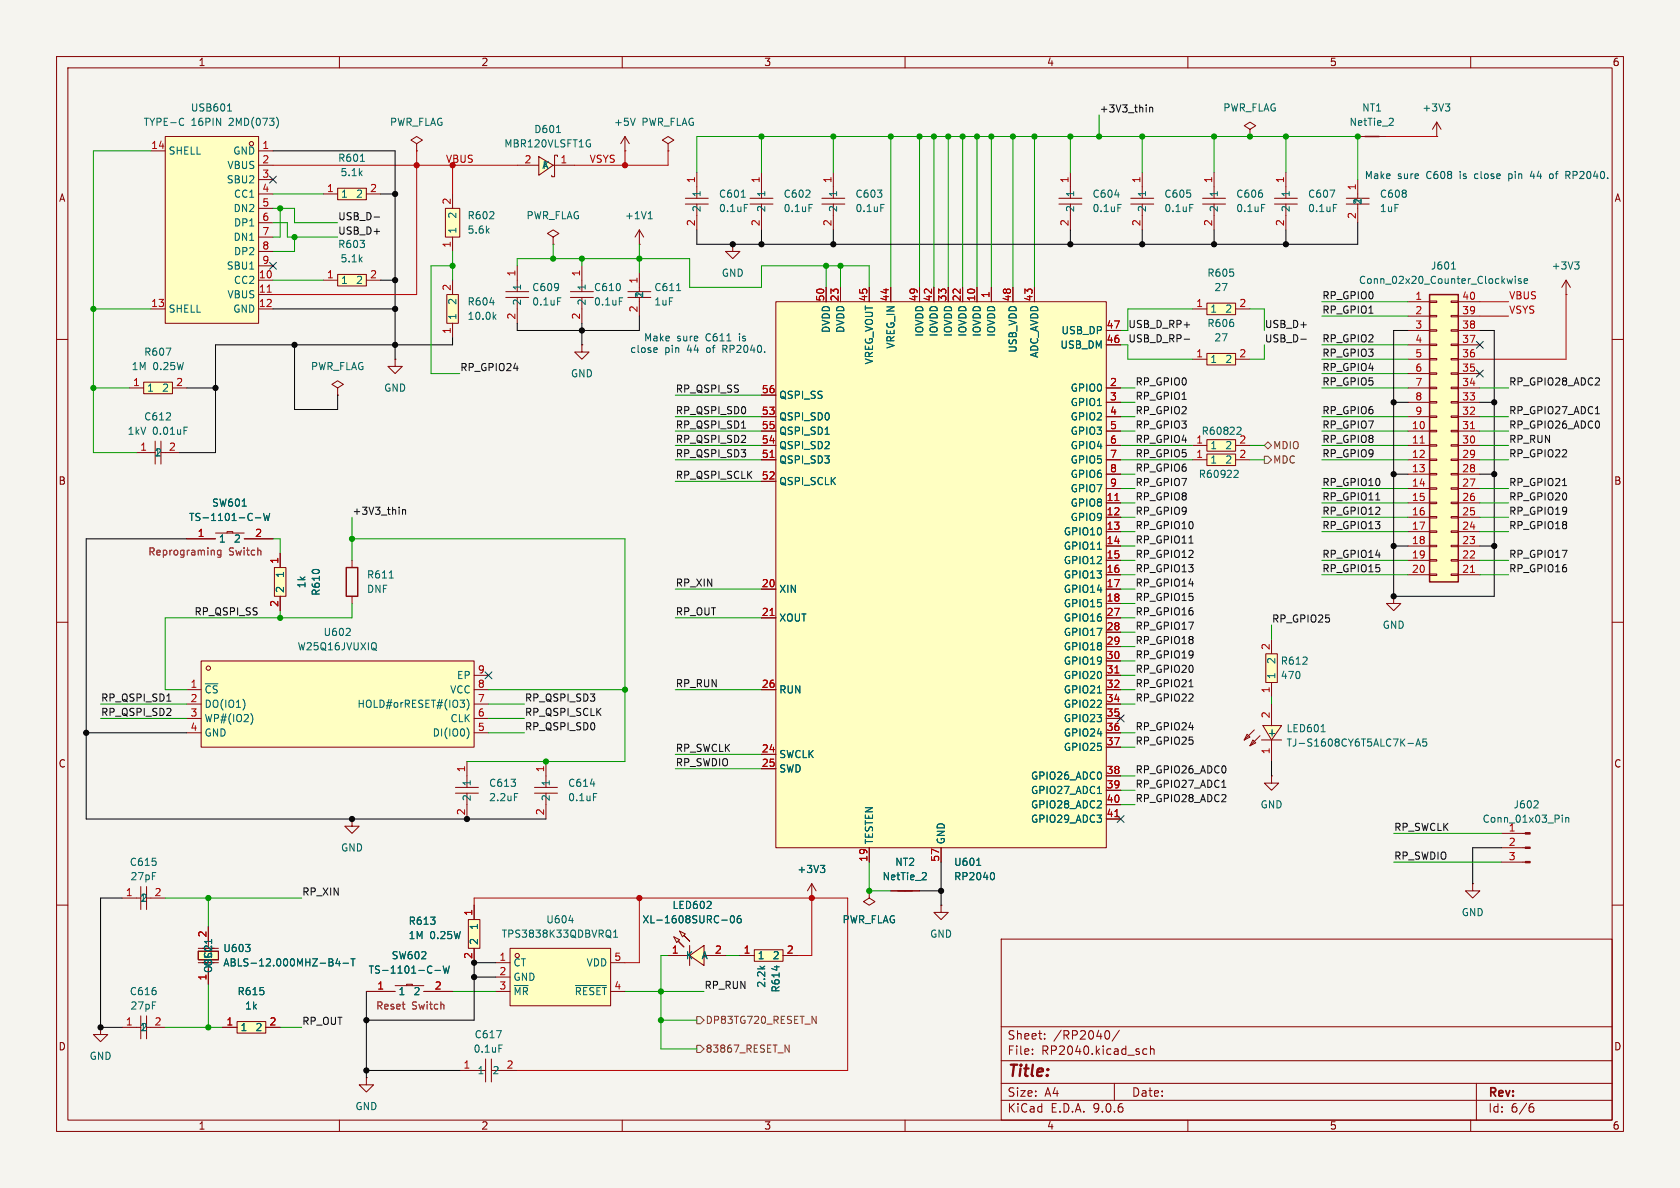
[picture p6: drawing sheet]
<svg xmlns="http://www.w3.org/2000/svg" width="297mm" height="210mm" viewBox="0 0 297 210" stroke-linecap="round" stroke-linejoin="round" font-family="sans-serif">
<defs><g id="words">
<text font-size="2.8" fill="#840000" x="178" y="190.9">Title:</text>
<g font-size="2.1" fill="#840000">
<text x="178" y="184">Sheet:</text>
<text x="186.2" y="184">/RP2040/</text>
<text x="178" y="186.7">File:</text>
<text x="184.1" y="186.7">RP2040.kicad_sch</text>
<text x="178" y="196.9">KiCad</text>
<text x="178" y="194.1">Size:</text>
<text x="184.7" y="194.1">A4</text>
<text x="185.7" y="196.9">E.D.A.</text>
<text x="193.3" y="196.9">9.0.6</text>
<text x="200" y="194.1">Date:</text>
<text x="263" y="194.3">Rev:</text>
<text x="263" y="196.9">Id:</text>
<text x="267.1" y="196.9">6/6</text>
</g>
<g font-size="1.8" fill="#840000">
<text x="35" y="11.9">1</text>
<text x="85" y="11.9">2</text>
<text x="135" y="11.9">3</text>
<text x="185" y="11.9">4</text>
<text x="235" y="11.9">5</text>
<text x="285" y="11.9">6</text>
<text x="10.3" y="35.9">A</text>
<text x="285.3" y="35.9">A</text>
<text x="240.9" y="36.3" transform="rotate(-90 240.9 36.3)">2</text>
<text x="113.9" y="52.8" transform="rotate(-90 113.9 52.8)">2</text>
<text x="10.3" y="85.9">B</text>
<text x="285.3" y="85.9">B</text>
<text x="10.3" y="135.9">C</text>
<text x="285.3" y="135.9">C</text>
<text x="10.3" y="185.9">D</text>
<text x="285.3" y="185.9">D</text>
<text x="35" y="199.9">1</text>
<text x="85" y="199.9">2</text>
<text x="135" y="199.9">3</text>
<text x="185" y="199.9">4</text>
<text x="235" y="199.9">5</text>
<text x="285" y="199.9">6</text>
</g>
<g font-size="1.8" fill="#006464">
<text x="25.3" y="22.5">TYPE-C</text>
<text x="33.6" y="19.9">USB601</text>
<text x="33.8" y="22.5">16PIN</text>
<text x="40.6" y="22.5">2MD(073)</text>
<text x="68.8" y="22.5">PWR_FLAG</text>
<text x="94.3" y="23.7">D601</text>
<text x="108.5" y="22.5">+5V</text>
<text x="113.3" y="22.5">PWR_FLAG</text>
<text x="216.2" y="19.9">PWR_FLAG</text>
<text x="238.5" y="22.5">NetTie_2</text>
<text x="240.7" y="19.9">NT1</text>
<text x="251.4" y="19.9">+3V3</text>
<text x="29.7" y="27.5">SHELL</text>
<text x="41.1" y="27.5">GND</text>
<text x="59.7" y="28.8">R601</text>
<text x="89.1" y="26.3">MBR120VLSFT1G</text>
<text x="40" y="32.6">SBU2</text>
<text x="40.1" y="30.1">VBUS</text>
<text x="41.3" y="35.2">CC1</text>
<text x="60.1" y="31.3">5.1k</text>
<text x="60.2" y="35.2">1</text>
<text x="62.8" y="35.2">2</text>
<text x="95.8" y="30.1">K</text>
<text x="124.1" y="34.9" transform="rotate(-90 124.1 34.9)">1</text>
<text x="127" y="35.2">C601</text>
<text x="135.5" y="34.9" transform="rotate(-90 135.5 34.9)">1</text>
<text x="138.4" y="35.2">C602</text>
<text x="148.2" y="34.9" transform="rotate(-90 148.2 34.9)">1</text>
<text x="151.1" y="35.2">C603</text>
<text x="190.1" y="34.9" transform="rotate(-90 190.1 34.9)">1</text>
<text x="193" y="35.2">C604</text>
<text x="202.8" y="34.9" transform="rotate(-90 202.8 34.9)">1</text>
<text x="205.7" y="35.2">C605</text>
<text x="215.5" y="34.9" transform="rotate(-90 215.5 34.9)">1</text>
<text x="218.4" y="35.2">C606</text>
<text x="228.2" y="34.9" transform="rotate(-90 228.2 34.9)">1</text>
<text x="231.1" y="35.2">C607</text>
<text x="243.8" y="35.2">C608</text>
<text x="41.2" y="37.7">DN2</text>
<text x="41.3" y="40.2">DP1</text>
<text x="80.9" y="41.4" transform="rotate(-90 80.9 41.4)">1</text>
<text x="80.9" y="38.8" transform="rotate(-90 80.9 38.8)">2</text>
<text x="82.6" y="39">R602</text>
<text x="82.6" y="41.5">5.6k</text>
<text x="93" y="39">PWR_FLAG</text>
<text x="110.4" y="39">+1V1</text>
<text x="124.1" y="37.6" transform="rotate(-90 124.1 37.6)">2</text>
<text x="127" y="37.7">0.1uF</text>
<text x="135.5" y="37.6" transform="rotate(-90 135.5 37.6)">2</text>
<text x="138.4" y="37.7">0.1uF</text>
<text x="148.2" y="37.6" transform="rotate(-90 148.2 37.6)">2</text>
<text x="151.1" y="37.7">0.1uF</text>
<text x="190.1" y="37.6" transform="rotate(-90 190.1 37.6)">2</text>
<text x="193" y="37.7">0.1uF</text>
<text x="202.8" y="37.6" transform="rotate(-90 202.8 37.6)">2</text>
<text x="205.7" y="37.7">0.1uF</text>
<text x="215.5" y="37.6" transform="rotate(-90 215.5 37.6)">2</text>
<text x="218.4" y="37.7">0.1uF</text>
<text x="228.2" y="37.6" transform="rotate(-90 228.2 37.6)">2</text>
<text x="231.1" y="37.7">0.1uF</text>
<text x="240.9" y="36.2" transform="rotate(-90 240.9 36.2)">1</text>
<text x="243.8" y="37.7">1uF</text>
<text x="40" y="47.9">SBU1</text>
<text x="41.2" y="42.8">DN1</text>
<text x="41.3" y="45.3">DP2</text>
<text x="59.7" y="44">R603</text>
<text x="60.1" y="46.6">5.1k</text>
<text x="252.9" y="47.9">J601</text>
<text x="274.2" y="47.9">+3V3</text>
<text x="40.1" y="52.9">VBUS</text>
<text x="41.3" y="50.4">CC2</text>
<text x="60.2" y="50.4">1</text>
<text x="62.8" y="50.4">2</text>
<text x="80.9" y="54" transform="rotate(-90 80.9 54)">2</text>
<text x="92.3" y="51.5" transform="rotate(-90 92.3 51.5)">1</text>
<text x="94" y="51.7">C609</text>
<text x="103.7" y="51.5" transform="rotate(-90 103.7 51.5)">1</text>
<text x="104.9" y="51.7">C610</text>
<text x="113.9" y="52.7" transform="rotate(-90 113.9 52.7)">1</text>
<text x="115.6" y="51.7">C611</text>
<text x="127.5" y="49.1">GND</text>
<text x="213.3" y="49.1">R605</text>
<text x="214.6" y="51.7">27</text>
<text x="240.1" y="50.4">Conn_02x20_Counter_Clockwise</text>
<text x="29.7" y="55.5">SHELL</text>
<text x="41.1" y="55.5">GND</text>
<text x="80.9" y="56.6" transform="rotate(-90 80.9 56.6)">1</text>
<text x="82.6" y="54.2">R604</text>
<text x="82.6" y="56.7">10.0k</text>
<text x="92.3" y="54.1" transform="rotate(-90 92.3 54.1)">2</text>
<text x="94" y="54.2">0.1uF</text>
<text x="103.7" y="54.1" transform="rotate(-90 103.7 54.1)">2</text>
<text x="104.9" y="54.2">0.1uF</text>
<text x="115.6" y="54.2">1uF</text>
<text x="146.9" y="58.9" transform="rotate(-90 146.9 58.9)">DVDD</text>
<text x="149.5" y="58.9" transform="rotate(-90 149.5 58.9)">DVDD</text>
<text x="163.4" y="59.6" transform="rotate(-90 163.4 59.6)">IOVDD</text>
<text x="166" y="59.6" transform="rotate(-90 166 59.6)">IOVDD</text>
<text x="168.5" y="59.6" transform="rotate(-90 168.5 59.6)">IOVDD</text>
<text x="171" y="59.6" transform="rotate(-90 171 59.6)">IOVDD</text>
<text x="173.6" y="59.6" transform="rotate(-90 173.6 59.6)">IOVDD</text>
<text x="176.1" y="59.6" transform="rotate(-90 176.1 59.6)">IOVDD</text>
<text x="187.6" y="59.3">USB_DP</text>
<text x="213.3" y="58">R606</text>
<text x="213.9" y="55.5">1</text>
<text x="216.5" y="55.5">2</text>
<text x="23.2" y="65.6">1M</text>
<text x="25.4" y="63.1">R607</text>
<text x="27" y="65.6">0.25W</text>
<text x="54.9" y="65.6">PWR_FLAG</text>
<text x="154.5" y="64.5" transform="rotate(-90 154.5 64.5)">VREG_VOUT</text>
<text x="158.3" y="61.7" transform="rotate(-90 158.3 61.7)">VREG_IN</text>
<text x="179.9" y="62.5" transform="rotate(-90 179.9 62.5)">USB_VDD</text>
<text x="183.7" y="63.4" transform="rotate(-90 183.7 63.4)">ADC_AVDD</text>
<text x="187.4" y="61.8">USB_DM</text>
<text x="213.9" y="64.4">1</text>
<text x="214.6" y="60.6">27</text>
<text x="216.5" y="64.4">2</text>
<text x="25.9" y="69.4">1</text>
<text x="28.6" y="69.4">2</text>
<text x="67.8" y="69.4">GND</text>
<text x="100.8" y="66.9">GND</text>
<text x="137.7" y="70.7">QSPI_SS</text>
<text x="189.2" y="69.4">GPIO0</text>
<text x="189.2" y="72">GPIO1</text>
<text x="22.5" y="77.1">1kV</text>
<text x="25.4" y="74.5">C612</text>
<text x="27" y="77.1">0.01uF</text>
<text x="137.7" y="74.5">QSPI_SD0</text>
<text x="137.7" y="77.1">QSPI_SD1</text>
<text x="189.2" y="74.5">GPIO2</text>
<text x="189.2" y="77.1">GPIO3</text>
<text x="212.3" y="77.1">R608</text>
<text x="217.1" y="77.1">22</text>
<text x="27.2" y="80.9">1</text>
<text x="137.7" y="79.6">QSPI_SD2</text>
<text x="137.7" y="82.1">QSPI_SD3</text>
<text x="189.2" y="79.6">GPIO4</text>
<text x="189.2" y="82.1">GPIO5</text>
<text x="213.9" y="79.6">1</text>
<text x="213.9" y="82.1">1</text>
<text x="216.5" y="79.6">2</text>
<text x="216.5" y="82.1">2</text>
<text x="219" y="78.5">2</text>
<text x="37.4" y="89.8">SW601</text>
<text x="137.7" y="86">QSPI_SCLK</text>
<text x="189.2" y="84.7">GPIO6</text>
<text x="189.2" y="87.2">GPIO7</text>
<text x="189.2" y="89.8">GPIO8</text>
<text x="211.8" y="84.7">R609</text>
<text x="216.6" y="84.7">22</text>
<text x="33.3" y="92.3">TS-1101-C-W</text>
<text x="188" y="94.8">GPIO10</text>
<text x="189.2" y="92.3">GPIO9</text>
<text x="38.6" y="96.1">1</text>
<text x="41.3" y="96.1">2</text>
<text x="188" y="97.4">GPIO11</text>
<text x="188" y="99.9">GPIO12</text>
<text x="50.4" y="104.9" transform="rotate(-90 50.4 104.9)">2</text>
<text x="50.4" y="102.3" transform="rotate(-90 50.4 102.3)">1</text>
<text x="54.2" y="104.1" transform="rotate(-90 54.2 104.1)">1k</text>
<text x="56.7" y="105.4" transform="rotate(-90 56.7 105.4)">R610</text>
<text x="64.8" y="102.5">R611</text>
<text x="64.8" y="105">DNF</text>
<text x="137.7" y="105">XIN</text>
<text x="188" y="102.5">GPIO13</text>
<text x="188" y="105">GPIO14</text>
<text x="188" y="107.5">GPIO15</text>
<text x="57.1" y="112.6">U602</text>
<text x="137.7" y="110.1">XOUT</text>
<text x="188" y="110.1">GPIO16</text>
<text x="188" y="112.6">GPIO17</text>
<text x="244.3" y="111.4">GND</text>
<text x="52.5" y="115.2">W25Q16JVUXIQ</text>
<text x="188" y="115.2">GPIO18</text>
<text x="188" y="117.7">GPIO19</text>
<text x="225.7" y="117.5" transform="rotate(-90 225.7 117.5)">2</text>
<text x="226.3" y="117.7">R612</text>
<text x="36.1" y="122.8">~{CS}</text>
<text x="36.1" y="125.3">DO(IO1)</text>
<text x="63.1" y="125.3">HOLD#orRESET#(IO3)</text>
<text x="79.5" y="122.8">VCC</text>
<text x="80.7" y="120.2">EP</text>
<text x="137.7" y="122.8">RUN</text>
<text x="188" y="120.2">GPIO20</text>
<text x="188" y="122.8">GPIO21</text>
<text x="188" y="125.3">GPIO22</text>
<text x="225.7" y="120.1" transform="rotate(-90 225.7 120.1)">1</text>
<text x="226.3" y="120.2">470</text>
<text x="36.1" y="127.9">WP#(IO2)</text>
<text x="36.1" y="130.4">GND</text>
<text x="76.4" y="130.4">DI(IO0)</text>
<text x="79.5" y="127.9">CLK</text>
<text x="188" y="127.9">GPIO23</text>
<text x="188" y="130.4">GPIO24</text>
<text x="225.7" y="130.6" transform="rotate(-90 225.7 130.6)">+-</text>
<text x="227.3" y="129.6">LED601</text>
<text x="137.7" y="134.2">SWCLK</text>
<text x="137.7" y="136.8">SWD</text>
<text x="188" y="132.9">GPIO25</text>
<text x="227.3" y="132.2">TJ-S1608CY6T5ALC7K-A5</text>
<text x="83.4" y="141.7" transform="rotate(-90 83.4 141.7)">2</text>
<text x="83.4" y="139.1" transform="rotate(-90 83.4 139.1)">1</text>
<text x="86.4" y="139.3">C613</text>
<text x="86.4" y="141.8">2.2uF</text>
<text x="97.4" y="141.7" transform="rotate(-90 97.4 141.7)">2</text>
<text x="97.4" y="139.1" transform="rotate(-90 97.4 139.1)">1</text>
<text x="100.3" y="139.3">C614</text>
<text x="100.3" y="141.8">0.1uF</text>
<text x="182.2" y="138">GPIO26_ADC0</text>
<text x="182.2" y="140.6">GPIO27_ADC1</text>
<text x="182.2" y="143.1">GPIO28_ADC2</text>
<text x="222.8" y="143.1">GND</text>
<text x="267.5" y="143.1">J602</text>
<text x="154.5" y="149.4" transform="rotate(-90 154.5 149.4)">TESTEN</text>
<text x="167.2" y="149.4" transform="rotate(-90 167.2 149.4)">GND</text>
<text x="182.2" y="145.6">GPIO29_ADC3</text>
<text x="262" y="145.6">Conn_01x03_Pin</text>
<text x="266.6" y="147.1">1</text>
<text x="22.8" y="153.3">C615</text>
<text x="23" y="155.8">27pF</text>
<text x="60.2" y="150.7">GND</text>
<text x="140.9" y="154.5">+3V3</text>
<text x="155.9" y="155.8">NetTie_2</text>
<text x="158.2" y="153.3">NT2</text>
<text x="168.6" y="153.3">U601</text>
<text x="168.6" y="155.8">RP2040</text>
<text x="24.6" y="159.6">1</text>
<text x="118.8" y="160.9">LED602</text>
<text x="72.1" y="163.7">R613</text>
<text x="72.1" y="166.2">1M</text>
<text x="76" y="166.2">0.25W</text>
<text x="84.7" y="167.1" transform="rotate(-90 84.7 167.1)">2</text>
<text x="84.7" y="164.5" transform="rotate(-90 84.7 164.5)">1</text>
<text x="88.6" y="166">TPS3838K33QDBVRQ1</text>
<text x="96.5" y="163.4">U604</text>
<text x="113.5" y="163.4">XL-1608SURC-06</text>
<text x="148.9" y="163.4">PWR_FLAG</text>
<text x="164.3" y="166">GND</text>
<text x="258.3" y="162.2">GND</text>
<text x="37.7" y="172.1" transform="rotate(-90 37.7 172.1)">OSC2</text>
<text x="37.7" y="170.9" transform="rotate(-90 37.7 170.9)">OSC1</text>
<text x="39.4" y="168.5">U603</text>
<text x="39.4" y="171">ABLS-12.000MHZ-B4-T</text>
<text x="65.1" y="172.3">TS-1101-C-W</text>
<text x="69.1" y="169.8">SW602</text>
<text x="90.7" y="171">CT</text>
<text x="90.7" y="173.6">GND</text>
<text x="103.6" y="171">VDD</text>
<text x="121.2" y="169.8">K</text>
<text x="123.9" y="169.8">A</text>
<text x="133.9" y="169.8">1</text>
<text x="136.5" y="169.8">2</text>
<text x="22.8" y="176.1">C616</text>
<text x="23" y="178.7">27pF</text>
<text x="41.9" y="176.1">R615</text>
<text x="43.2" y="178.7">1k</text>
<text x="70.4" y="176.1">1</text>
<text x="73" y="176.1">2</text>
<text x="90.7" y="176.1">~{MR}</text>
<text x="101.5" y="176.1">~{RESET}</text>
<text x="135.5" y="174.7" transform="rotate(-90 135.5 174.7)">2.2k</text>
<text x="138" y="175.5" transform="rotate(-90 138 175.5)">R614</text>
<text x="24.6" y="182.5">1</text>
<text x="42.4" y="182.5">1</text>
<text x="45.1" y="182.5">2</text>
<text x="83.8" y="183.7">C617</text>
<text x="15.7" y="187.6">GND</text>
<text x="83.6" y="186.3">0.1uF</text>
<text x="84.3" y="190.1">1</text>
<text x="87" y="190.1">2</text>
<text x="62.7" y="196.4">GND</text>
</g>
<g font-size="1.8" fill="#0f0f0f">
<text x="194.3" y="20">+3V3_thin</text>
<text x="59.7" y="39">USB_D-</text>
<text x="59.7" y="41.6">USB_D+</text>
<text x="233.7" y="53">RP_GPIO0</text>
<text x="199.4" y="58.1">USB_D_RP+</text>
<text x="223.5" y="58.1">USB_D+</text>
<text x="233.7" y="55.5">RP_GPIO1</text>
<text x="81.3" y="65.7">RP_GPIO24</text>
<text x="199.4" y="60.6">USB_D_RP-</text>
<text x="223.5" y="60.6">USB_D-</text>
<text x="233.7" y="60.6">RP_GPIO2</text>
<text x="233.7" y="65.7">RP_GPIO4</text>
<text x="233.7" y="63.2">RP_GPIO3</text>
<text x="119.4" y="69.5">RP_QSPI_SS</text>
<text x="200.7" y="68.2">RP_GPIO0</text>
<text x="200.7" y="70.8">RP_GPIO1</text>
<text x="233.7" y="68.2">RP_GPIO5</text>
<text x="266.7" y="68.2">RP_GPIO28_ADC2</text>
<text x="119.4" y="75.9">RP_QSPI_SD1</text>
<text x="119.4" y="73.3">RP_QSPI_SD0</text>
<text x="200.7" y="73.3">RP_GPIO2</text>
<text x="200.7" y="75.9">RP_GPIO3</text>
<text x="233.7" y="75.9">RP_GPIO7</text>
<text x="233.7" y="73.3">RP_GPIO6</text>
<text x="266.7" y="75.9">RP_GPIO26_ADC0</text>
<text x="266.7" y="73.3">RP_GPIO27_ADC1</text>
<text x="119.4" y="80.9">RP_QSPI_SD3</text>
<text x="119.4" y="78.4">RP_QSPI_SD2</text>
<text x="200.7" y="83.5">RP_GPIO6</text>
<text x="200.7" y="78.4">RP_GPIO4</text>
<text x="200.7" y="80.9">RP_GPIO5</text>
<text x="233.7" y="78.4">RP_GPIO8</text>
<text x="233.7" y="80.9">RP_GPIO9</text>
<text x="266.7" y="78.4">RP_RUN</text>
<text x="266.7" y="80.9">RP_GPIO22</text>
<text x="119.4" y="84.7">RP_QSPI_SCLK</text>
<text x="200.7" y="88.6">RP_GPIO8</text>
<text x="200.7" y="86">RP_GPIO7</text>
<text x="233.7" y="88.6">RP_GPIO11</text>
<text x="233.7" y="86">RP_GPIO10</text>
<text x="266.7" y="88.6">RP_GPIO20</text>
<text x="266.7" y="86">RP_GPIO21</text>
<text x="62.2" y="91.1">+3V3_thin</text>
<text x="200.7" y="91.1">RP_GPIO9</text>
<text x="200.7" y="93.6">RP_GPIO10</text>
<text x="233.7" y="93.6">RP_GPIO13</text>
<text x="233.7" y="91.1">RP_GPIO12</text>
<text x="266.7" y="91.1">RP_GPIO19</text>
<text x="266.7" y="93.6">RP_GPIO18</text>
<text x="200.7" y="101.3">RP_GPIO13</text>
<text x="200.7" y="98.7">RP_GPIO12</text>
<text x="200.7" y="96.2">RP_GPIO11</text>
<text x="233.7" y="101.3">RP_GPIO15</text>
<text x="233.7" y="98.7">RP_GPIO14</text>
<text x="266.7" y="98.7">RP_GPIO17</text>
<text x="266.7" y="101.3">RP_GPIO16</text>
<text x="119.4" y="103.8">RP_XIN</text>
<text x="200.7" y="106.3">RP_GPIO15</text>
<text x="200.7" y="103.8">RP_GPIO14</text>
<text x="34.3" y="108.9">RP_QSPI_SS</text>
<text x="119.4" y="108.9">RP_OUT</text>
<text x="200.7" y="108.9">RP_GPIO16</text>
<text x="200.7" y="111.4">RP_GPIO17</text>
<text x="200.7" y="114">RP_GPIO18</text>
<text x="224.8" y="110.1">RP_GPIO25</text>
<text x="200.7" y="119">RP_GPIO20</text>
<text x="200.7" y="116.5">RP_GPIO19</text>
<text x="17.8" y="124.1">RP_QSPI_SD1</text>
<text x="92.7" y="124.1">RP_QSPI_SD3</text>
<text x="119.4" y="121.6">RP_RUN</text>
<text x="200.7" y="124.1">RP_GPIO22</text>
<text x="200.7" y="121.6">RP_GPIO21</text>
<text x="17.8" y="126.7">RP_QSPI_SD2</text>
<text x="92.7" y="129.2">RP_QSPI_SD0</text>
<text x="92.7" y="126.7">RP_QSPI_SCLK</text>
<text x="200.7" y="129.2">RP_GPIO24</text>
<text x="200.7" y="131.7">RP_GPIO25</text>
<text x="119.4" y="133">RP_SWCLK</text>
<text x="119.4" y="135.5">RP_SWDIO</text>
<text x="200.7" y="136.8">RP_GPIO26_ADC0</text>
<text x="200.7" y="141.9">RP_GPIO28_ADC2</text>
<text x="200.7" y="139.4">RP_GPIO27_ADC1</text>
<text x="246.4" y="147">RP_SWCLK</text>
<text x="246.4" y="152.1">RP_SWDIO</text>
<text x="53.3" y="158.4">RP_XIN</text>
<text x="124.5" y="174.9">RP_RUN</text>
<text x="53.3" y="181.3">RP_OUT</text>
</g>
<g font-size="1.8" fill="#a90000">
<text x="26.6" y="26.4">14</text>
<text x="46.3" y="26.4">1</text>
<text x="46.3" y="29">2</text>
<text x="92.6" y="29">2</text>
<text x="99" y="29">1</text>
<text x="46.3" y="31.5">3</text>
<text x="46.3" y="34">4</text>
<text x="57.7" y="34">1</text>
<text x="65.3" y="34">2</text>
<text x="122.9" y="32.5" transform="rotate(-90 122.9 32.5)">1</text>
<text x="134.4" y="32.5" transform="rotate(-90 134.4 32.5)">1</text>
<text x="147.1" y="32.5" transform="rotate(-90 147.1 32.5)">1</text>
<text x="189" y="32.5" transform="rotate(-90 189 32.5)">1</text>
<text x="201.7" y="32.5" transform="rotate(-90 201.7 32.5)">1</text>
<text x="214.4" y="32.5" transform="rotate(-90 214.4 32.5)">1</text>
<text x="227.1" y="32.5" transform="rotate(-90 227.1 32.5)">1</text>
<text x="239.8" y="33.7" transform="rotate(-90 239.8 33.7)">1</text>
<text x="46.3" y="36.6">5</text>
<text x="46.3" y="39.1">6</text>
<text x="46.3" y="41.7">7</text>
<text x="79.8" y="36.3" transform="rotate(-90 79.8 36.3)">2</text>
<text x="122.9" y="40.1" transform="rotate(-90 122.9 40.1)">2</text>
<text x="134.4" y="40.1" transform="rotate(-90 134.4 40.1)">2</text>
<text x="147.1" y="40.1" transform="rotate(-90 147.1 40.1)">2</text>
<text x="189" y="40.1" transform="rotate(-90 189 40.1)">2</text>
<text x="201.7" y="40.1" transform="rotate(-90 201.7 40.1)">2</text>
<text x="214.4" y="40.1" transform="rotate(-90 214.4 40.1)">2</text>
<text x="227.1" y="40.1" transform="rotate(-90 227.1 40.1)">2</text>
<text x="239.8" y="38.8" transform="rotate(-90 239.8 38.8)">2</text>
<text x="46.3" y="44.2">8</text>
<text x="46.3" y="46.7">9</text>
<text x="79.8" y="43.9" transform="rotate(-90 79.8 43.9)">1</text>
<text x="45.7" y="49.3">10</text>
<text x="45.7" y="51.8">11</text>
<text x="57.7" y="49.3">1</text>
<text x="65.3" y="49.3">2</text>
<text x="79.8" y="51.5" transform="rotate(-90 79.8 51.5)">2</text>
<text x="91.2" y="49" transform="rotate(-90 91.2 49)">1</text>
<text x="102.6" y="49" transform="rotate(-90 102.6 49)">1</text>
<text x="112.8" y="50.2" transform="rotate(-90 112.8 50.2)">1</text>
<text x="145.8" y="53.4" transform="rotate(-90 145.8 53.4)">50</text>
<text x="148.3" y="53.4" transform="rotate(-90 148.3 53.4)">23</text>
<text x="153.4" y="53.4" transform="rotate(-90 153.4 53.4)">45</text>
<text x="157.2" y="53.4" transform="rotate(-90 157.2 53.4)">44</text>
<text x="162.3" y="53.4" transform="rotate(-90 162.3 53.4)">49</text>
<text x="164.8" y="53.4" transform="rotate(-90 164.8 53.4)">42</text>
<text x="167.4" y="53.4" transform="rotate(-90 167.4 53.4)">33</text>
<text x="169.9" y="53.4" transform="rotate(-90 169.9 53.4)">22</text>
<text x="172.5" y="53.4" transform="rotate(-90 172.5 53.4)">10</text>
<text x="175" y="52.8" transform="rotate(-90 175 52.8)">1</text>
<text x="178.8" y="53.4" transform="rotate(-90 178.8 53.4)">48</text>
<text x="182.6" y="53.4" transform="rotate(-90 182.6 53.4)">43</text>
<text x="250.1" y="53.1">1</text>
<text x="258.4" y="53.1">40</text>
<text x="26.6" y="54.4">13</text>
<text x="45.7" y="54.4">12</text>
<text x="79.8" y="59.1" transform="rotate(-90 79.8 59.1)">1</text>
<text x="91.2" y="56.6" transform="rotate(-90 91.2 56.6)">2</text>
<text x="102.6" y="56.6" transform="rotate(-90 102.6 56.6)">2</text>
<text x="112.8" y="55.3" transform="rotate(-90 112.8 55.3)">2</text>
<text x="195.5" y="58.2">47</text>
<text x="211.4" y="54.4">1</text>
<text x="219" y="54.4">2</text>
<text x="250.1" y="55.6">2</text>
<text x="250.1" y="58.2">3</text>
<text x="258.4" y="55.6">39</text>
<text x="258.4" y="58.2">38</text>
<text x="195.5" y="60.7">46</text>
<text x="211.4" y="63.2">1</text>
<text x="219" y="63.2">2</text>
<text x="250.1" y="60.7">4</text>
<text x="250.1" y="63.2">5</text>
<text x="250.1" y="65.8">6</text>
<text x="258.4" y="60.7">37</text>
<text x="258.4" y="63.2">36</text>
<text x="258.4" y="65.8">35</text>
<text x="23.4" y="68.3">1</text>
<text x="31" y="68.3">2</text>
<text x="134.6" y="69.6">56</text>
<text x="196.1" y="68.3">2</text>
<text x="196.1" y="70.9">3</text>
<text x="250.1" y="68.3">7</text>
<text x="250.1" y="70.9">8</text>
<text x="258.4" y="68.3">34</text>
<text x="258.4" y="70.9">33</text>
<text x="134.6" y="73.4">53</text>
<text x="134.6" y="75.9">55</text>
<text x="196.1" y="73.4">4</text>
<text x="196.1" y="75.9">5</text>
<text x="249.5" y="75.9">10</text>
<text x="250.1" y="73.4">9</text>
<text x="258.4" y="73.4">32</text>
<text x="258.4" y="75.9">31</text>
<text x="24.7" y="79.8">1</text>
<text x="29.8" y="79.8">2</text>
<text x="134.6" y="78.5">54</text>
<text x="134.6" y="81">51</text>
<text x="196.1" y="78.5">6</text>
<text x="196.1" y="81">7</text>
<text x="196.1" y="83.6">8</text>
<text x="211.4" y="78.5">1</text>
<text x="211.4" y="81">1</text>
<text x="219" y="81">2</text>
<text x="249.5" y="78.5">11</text>
<text x="249.5" y="81">12</text>
<text x="249.5" y="83.6">13</text>
<text x="258.4" y="78.5">30</text>
<text x="258.4" y="81">29</text>
<text x="258.4" y="83.6">28</text>
<text x="134.6" y="84.8">52</text>
<text x="195.5" y="88.6">11</text>
<text x="196.1" y="86.1">9</text>
<text x="249.5" y="86.1">14</text>
<text x="249.5" y="88.6">15</text>
<text x="258.4" y="86.1">27</text>
<text x="258.4" y="88.6">26</text>
<text x="34.9" y="95">1</text>
<text x="45" y="95">2</text>
<text x="195.5" y="91.2">12</text>
<text x="195.5" y="93.7">13</text>
<text x="249.5" y="91.2">16</text>
<text x="249.5" y="93.7">17</text>
<text x="258.4" y="91.2">25</text>
<text x="258.4" y="93.7">24</text>
<text x="49.3" y="99.8" transform="rotate(-90 49.3 99.8)">1</text>
<text x="195.5" y="96.3">14</text>
<text x="195.5" y="98.8">15</text>
<text x="195.5" y="101.3">16</text>
<text x="249.5" y="96.3">18</text>
<text x="249.5" y="98.8">19</text>
<text x="249.5" y="101.3">20</text>
<text x="258.4" y="96.3">23</text>
<text x="258.4" y="98.8">22</text>
<text x="258.4" y="101.3">21</text>
<text x="49.3" y="107.4" transform="rotate(-90 49.3 107.4)">2</text>
<text x="134.6" y="103.9">20</text>
<text x="195.5" y="103.9">17</text>
<text x="195.5" y="106.4">18</text>
<text x="134.6" y="109">21</text>
<text x="195.5" y="109">27</text>
<text x="195.5" y="111.5">28</text>
<text x="84.4" y="119.1">9</text>
<text x="195.5" y="114">29</text>
<text x="195.5" y="116.6">30</text>
<text x="195.5" y="119.1">31</text>
<text x="224.5" y="115" transform="rotate(-90 224.5 115)">2</text>
<text x="33.6" y="121.7">1</text>
<text x="33.6" y="124.2">2</text>
<text x="84.4" y="121.7">8</text>
<text x="84.4" y="124.2">7</text>
<text x="134.6" y="121.7">26</text>
<text x="195.5" y="121.7">32</text>
<text x="195.5" y="124.2">34</text>
<text x="224.5" y="122.6" transform="rotate(-90 224.5 122.6)">1</text>
<text x="33.6" y="126.7">3</text>
<text x="33.6" y="129.3">4</text>
<text x="84.4" y="126.7">6</text>
<text x="84.4" y="129.3">5</text>
<text x="195.5" y="126.7">35</text>
<text x="195.5" y="129.3">36</text>
<text x="195.5" y="131.8">37</text>
<text x="224.5" y="127.1" transform="rotate(-90 224.5 127.1)">2</text>
<text x="82.3" y="136.6" transform="rotate(-90 82.3 136.6)">1</text>
<text x="96.3" y="136.6" transform="rotate(-90 96.3 136.6)">1</text>
<text x="134.6" y="133.1">24</text>
<text x="134.6" y="135.6">25</text>
<text x="195.5" y="136.9">38</text>
<text x="224.5" y="133.4" transform="rotate(-90 224.5 133.4)">1</text>
<text x="195.5" y="139.4">39</text>
<text x="195.5" y="142">40</text>
<text x="82.3" y="144.2" transform="rotate(-90 82.3 144.2)">2</text>
<text x="96.3" y="144.2" transform="rotate(-90 96.3 144.2)">2</text>
<text x="195.5" y="144.5">41</text>
<text x="266.6" y="149.6">2</text>
<text x="153.4" y="152.4" transform="rotate(-90 153.4 152.4)">19</text>
<text x="166.1" y="152.4" transform="rotate(-90 166.1 152.4)">57</text>
<text x="266.6" y="152.1">3</text>
<text x="22.2" y="158.5">1</text>
<text x="27.2" y="158.5">2</text>
<text x="83.6" y="162" transform="rotate(-90 83.6 162)">1</text>
<text x="36.6" y="165.8" transform="rotate(-90 36.6 165.8)">2</text>
<text x="36.6" y="173.4" transform="rotate(-90 36.6 173.4)">1</text>
<text x="83.6" y="169.6" transform="rotate(-90 83.6 169.6)">2</text>
<text x="88.2" y="169.9">1</text>
<text x="88.2" y="172.5">2</text>
<text x="108.5" y="169.9">5</text>
<text x="118.7" y="168.7">1</text>
<text x="126.3" y="168.7">2</text>
<text x="131.4" y="168.7">1</text>
<text x="139" y="168.7">2</text>
<text x="66.6" y="175">1</text>
<text x="76.8" y="175">2</text>
<text x="88.2" y="175">3</text>
<text x="108.5" y="175">4</text>
<text x="22.2" y="181.4">1</text>
<text x="27.2" y="181.4">2</text>
<text x="39.9" y="181.4">1</text>
<text x="47.6" y="181.4">2</text>
<text x="81.8" y="189">1</text>
<text x="89.5" y="189">2</text>
</g>
<g font-size="1.8" fill="#c20000">
<text x="78.7" y="28.9">VBUS</text>
<text x="104.1" y="28.9">VSYS</text>
<text x="266.7" y="53">VBUS</text>
<text x="266.7" y="55.5">VSYS</text>
</g>
<g font-size="1.8" fill="#0000c2">
<text x="241.2" y="31.9">Make</text>
<text x="247.1" y="31.9">sure</text>
<text x="252.3" y="31.9">C608</text>
<text x="258.3" y="31.9">is</text>
<text x="261.2" y="31.9">close</text>
<text x="267.3" y="31.9">pin</text>
<text x="271.4" y="31.9">44</text>
<text x="275" y="31.9">of</text>
<text x="278.1" y="31.9">RP2040.</text>
<text x="111.3" y="62.6">close</text>
<text x="113.8" y="60.6">Make</text>
<text x="117.5" y="62.6">pin</text>
<text x="119.6" y="60.6">sure</text>
<text x="121.6" y="62.6">44</text>
<text x="124.9" y="60.6">C611</text>
<text x="125.2" y="62.6">of</text>
<text x="128.2" y="62.6">RP2040.</text>
<text x="130.9" y="60.6">is</text>
</g>
<g font-size="1.8" fill="#725600">
<text x="225" y="82.1">MDC</text>
<text x="225" y="79.6">MDIO</text>
<text x="124.7" y="181.2">DP83TG720_RESET_N</text>
<text x="124.7" y="186.3">83867_RESET_N</text>
</g>
<g font-size="1.8" fill="#840084">
<text x="26.1" y="98.4">Reprograming</text>
<text x="40.4" y="98.4">Switch</text>
<text x="66.4" y="178.7">Reset</text>
<text x="72.8" y="178.7">Switch</text>
</g>
</g></defs>
<path d="M0 0h297v210h-297z" fill="#f5f4ef" stroke="#f5f4ef" stroke-width=".18"/>
<g fill="none" stroke="#840000" stroke-width=".18">
<path d="M10 10h277v190h-277zM12 12h273v186h-273zM60 10v2M110 10v2M160 10v2M210 10v2M260 10v2M132.6 35.1h4M132.6 36.1h4M134.6 30.5v4.6M134.6 36.1v4.5M225.3 35.1h4.1"/>
<path d="M225.3 36.1h4.1M227.3 30.5v4.6M227.3 36.1v4.5M10 60h2M59.7 68.6l1-.7-1-.6-1 .6 1 .7v1.3M59.7 69.9h.1M285 60h2M10 110h2M285 110h2M62.2 144.8v1.3h1.3l-1.3 1.2-1.2-1.2h1.2M62.2 144.8h.1M10 160h2"/>
<path d="M177 166h108v32h-108zM285 160h2M60 198v2M110 198v2M160 198v2M177 194.5h108M177 191.5h108M177 187.5h108M177 181.5h108M182.5 186.3v.1M182.5 185.5v.1M184.7 183.6v.1"/>
<path d="M184.7 182.8v.1M195.7 182.2a.81 .81 0 0 1 .6 .6 .81 .81 0 0 1-.3 .8l-.3 .1M197 191.5v3M197.9 182.1l-1.3 2M202 186.1l.3 .3 .4-.1M202.7 185.5l-.4-.1-.3 .3M203.4 185.5l.2-.1 .4 .1v.9M203.4 184.9v1.5M210 198v2M260 198v2M261 191.5v6.5M270.6 195.7h.4l.2 .3-.1 .5-.5 .1"/>
<path d="M271 195.1l-.4 .1"/>
</g>
<path d="M143 36.1h.6M235.1 33.6h.9l-.6 1.3M235.7 36.1h.6" fill="none" stroke="#006464" stroke-width=".18"/>
<path d="M252.7 52.1h5.1v50.8h-5.1z" fill="#ffffc2"/>
<path d="M252.7 52.1h5.1v50.8h-5.1z" fill="none" stroke="#840000" stroke-width=".25"/>
<g fill="none" stroke="#840000" stroke-width=".18">
<path d="M248.9 53.3h3.8M248.9 55.9h3.8M248.9 58.4h3.8M252.7 53.2h1.3v.3h-1.3zM252.7 55.8h1.3v.2h-1.3zM252.7 58.3h1.3v.2h-1.3zM256.5 53.2h1.3v.3h-1.3zM256.5 55.8h1.3v.2h-1.3zM256.5 58.3h1.3v.2h-1.3zM257.8 53.3h3.8M257.8 55.9h3.8M257.8 58.4h3.8"/>
<path d="M248.9 61h3.8M248.9 63.5h3.8M248.9 66h3.8M248.9 68.6h3.8M248.9 71.1h3.8M248.9 73.7h3.8M248.9 76.2h3.8M248.9 78.7h3.8M252.7 60.8h1.3v.3h-1.3zM252.7 63.4h1.3v.2h-1.3zM252.7 65.9h1.3v.3h-1.3zM252.7 68.5h1.3v.2h-1.3z"/>
<path d="M252.7 71h1.3v.2h-1.3zM252.7 73.5h1.3v.3h-1.3zM252.7 76.1h1.3v.2h-1.3zM252.7 78.6h1.3v.3h-1.3zM256.5 60.8h1.3v.3h-1.3zM256.5 63.4h1.3v.2h-1.3zM256.5 65.9h1.3v.3h-1.3zM256.5 68.5h1.3v.2h-1.3zM256.5 71h1.3v.2h-1.3zM256.5 73.5h1.3v.3h-1.3zM256.5 76.1h1.3v.2h-1.3zM256.5 78.6h1.3v.3h-1.3z"/>
<path d="M257.8 61h3.8M257.8 63.5h3.8M257.8 66h3.8M257.8 68.6h3.8M257.8 71.1h3.8M257.8 73.7h3.8M257.8 76.2h3.8M257.8 78.7h3.8M248.9 81.3h3.8M248.9 83.8h3.8M248.9 86.4h3.8M248.9 88.9h3.8"/>
<path d="M248.9 91.4h3.8M248.9 94h3.8M248.9 96.5h3.8M248.9 99.1h3.8M252.7 81.2h1.3v.2h-1.3zM252.7 83.7h1.3v.2h-1.3zM252.7 86.2h1.3v.3h-1.3zM252.7 88.8h1.3v.2h-1.3zM252.7 91.3h1.3v.3h-1.3zM252.7 93.9h1.3v.2h-1.3zM252.7 96.4h1.3v.2h-1.3zM252.7 98.9h1.3v.3h-1.3z"/>
<path d="M256.5 81.2h1.3v.2h-1.3zM256.5 83.7h1.3v.2h-1.3zM256.5 86.2h1.3v.3h-1.3zM256.5 88.8h1.3v.2h-1.3zM256.5 91.3h1.3v.3h-1.3zM256.5 93.9h1.3v.2h-1.3zM256.5 96.4h1.3v.2h-1.3zM256.5 98.9h1.3v.3h-1.3zM257.8 81.3h3.8M257.8 83.8h3.8M257.8 86.4h3.8M257.8 88.9h3.8"/>
<path d="M257.8 91.4h3.8M257.8 94h3.8M257.8 96.5h3.8M257.8 99.1h3.8M248.9 101.6h3.8M252.7 101.5h1.3v.2h-1.3zM256.5 101.5h1.3v.2h-1.3zM257.8 101.6h3.8"/>
</g>
<path d="M251.1 78.3h.7M260 75.8h.7M260 101.2h.7" fill="none" stroke="#a90000" stroke-width=".18"/>
<path d="M256.6 47.6h.7M267.4 49.3l-.2 .8-.3-.6M267.9 48.8v.2M267.9 49.3v.8M268.9 49.3h-.3l-.2 .1 .1 .2 .4 .1v.3h-.5M269.5 49.7l.6-.1-.1-.3h-.4l-.1 .1v.6h.5" fill="none" stroke="#006464" stroke-width=".18"/>
<path d="M35.6 116.8h48.2v15.3h-48.2z" fill="#ffffc2"/>
<g fill="none" stroke="#840000" stroke-width=".18">
<path d="M221 22.9l1-.7-1-.6-1 .6 1 .7v1.2M221 24.1h.1M35.6 116.8h48.2v15.3h-48.2zM83.8 119.4h2.6M33 121.9h2.6M33 124.5h2.6M33 127h2.6M33 129.5h2.6M80.5 139.2h4.1M82.5 134.6v4.6M83.8 121.9h2.6M83.8 124.5h2.6"/>
<path d="M83.8 127h2.6M83.8 129.5h2.6M94.5 139.2h4M96.5 134.6v4.6M80.5 140.2h4.1M82.5 140.2v4.6M94.5 140.2h4M96.5 140.2v4.6"/>
<circle cx="36.8" cy="118.1" r=".38"/>
</g>
<path d="M61.1 112.3h.8M61.9 111.2v.4M66.3 113.7a.9 .9 0 0 1 0 1.1l.3 .2M43.2 124.1v.9M44.4 126.2a1.49 1.49 0 0 1 0 1.8M81.3 123.8h.8l-.4 .5M81.9 124.3l.2 .2v.3l-.2 .2M82.5 123.6a1.46 1.46 0 0 1 0 1.9M82.6 128.7a1.49 1.49 0 0 1 0 1.8M104.4 138.6h.8M90.9 140.3h.7M104.9 140.3h.6" fill="none" stroke="#006464" stroke-width=".18"/>
<path d="M213.4 53.6h5v2h-5z" fill="#ffffc2"/>
<path d="M210.8 54.6h2.6M213.4 53.6h5v2h-5zM218.4 54.6h2.6" fill="none" stroke="#840000" stroke-width=".18"/>
<path d="M213.4 62.5h5v2h-5z" fill="#ffffc2"/>
<path d="M210.8 63.5h2.6M213.4 62.5h5v2h-5zM218.4 63.5h2.6M246.4 105.4v1.3h1.2l-1.2 1.3-1.3-1.3h1.3M246.4 105.4h.1" fill="none" stroke="#840000" stroke-width=".18"/>
<path d="M223.8 115.6h2v5.1h-2z" fill="#ffffc2"/>
<g fill="none" stroke="#840000" stroke-width=".18">
<path d="M187.2 35.1h4.1M187.2 36.1h4.1M189.2 30.5v4.6M189.2 36.1v4.5M199.9 35.1h4.1M199.9 36.1h4.1M201.9 30.5v4.6M201.9 36.1v4.5M212.6 35.1h4.1M212.6 36.1h4.1M214.6 30.5v4.6M214.6 36.1v4.5"/>
<path d="M223.8 115.6h2v5.1h-2zM224.8 113v2.6M224.8 120.7v2.5"/>
</g>
<path d="M197.1 34.4h.8M197.6 36.1h.6M210.3 36.1h.6M223 36.1h.6" fill="none" stroke="#006464" stroke-width=".18"/>
<g fill="#ffffc2">
<path d="M221.5 130.8l.5 .5-1 .5z"/>
<path d="M220.5 129.8l.5 .5-1 .5z"/>
<path d="M223.3 128.3h3.3l-1.8 2.5z"/>
</g>
<path d="M220.5 129.8l.5 .5-1 .5zM221.5 130.8l.5 .5-1 .5zM221.7 129l-1.7 1.8M222.8 130.1l-1.8 1.7M223 130.8h3.6M223.3 128.3h3.3l-1.8 2.5zM224.8 124.5v3.8M224.8 130.8v3.8" fill="none" stroke="#840000" stroke-width=".18"/>
<path d="M224.9 128.9v1M233.5 129.4h.8M248.9 131.4h1M250.3 131.9l.4-1.3 .4 1.3M250.4 131.5h.6M252.2 130.6h-.6l-.1 .6 .2-.1 .4 .1 .1 .2v.4l-.2 .1-.5-.1" fill="none" stroke="#006464" stroke-width=".18"/>
<path d="M90.2 167.6h17.7v10.2h-17.7z" fill="#ffffc2"/>
<g fill="none" stroke="#840000" stroke-width=".18">
<path d="M238 35.1h4.1M238 36.1h4.1M240 24.1h5.1M240 31.8v3.3M240 36.8v2.6M254 24.1h.1M254 21.6l-.8 1.3M254 21.6l.8 1.3M254 21.6v2.5M100.8 51.6h4.1M100.8 52.6h4.1M102.9 47v4.6"/>
<path d="M102.9 52.6v4.6M276.9 52.1h.1M276.9 49.5l-.8 1.3M276.9 49.5l.7 1.3M276.9 49.5v2.6M224.8 137.2v1.2h1.3l-1.3 1.3-1.3-1.3h1.3M224.8 137.2h.1M260.3 156.2v1.3h1.3l-1.3 1.3-1.2-1.3h1.2M260.3 156.2h.1M265.4 147.3h4.2M265.4 149.9h4.2M265.4 152.4h4.2"/>
<path d="M87.6 170.2h2.6M87.6 172.7h2.6M87.6 175.3h2.6M90.2 167.6h17.7v10.2h-17.7zM107.9 170.2h2.6M107.9 175.3h2.6"/>
<circle cx="91.4" cy="168.9" r=".38"/>
</g>
<g fill="none" stroke="#006464" stroke-width=".18">
<path d="M255.5 18.4h.8l-.4 .4M256.1 18.8l.2 .3v.3l-.2 .2M246.1 20.9l.2 .2v.3l-.8 .8h.8M109.5 52.6h.6M278.4 46.3h.8l-.5 .5M278.9 46.8l.3 .2v.3l-.3 .3M271.8 141.6l.1 .2v.3l-.8 .7h.8M276.2 144.1v.1M276.2 144.5v.9M276.8 144.5v.9M276.8 144.6l.2-.1 .3 .1v.8M100.6 162.7h.8"/>
<path d="M101.7 174.2h5.5M107.9 165.7l.1 .1M108.5 165.7h.7M108.5 164.8l.3-.4v1.3"/>
</g>
<g fill="#840000" stroke="#840000" stroke-width=".18">
<path d="M269.6 147.2h.9v.2h-.9z"/>
<path d="M269.6 149.7h.9v.3h-.9z"/>
<path d="M269.6 152.3h.9v.2h-.9z"/>
</g>
<path d="M241.3 24.1h2.5" fill="none" stroke="#840000" stroke-width=".25"/>
<g fill="#ffffc2">
<path d="M119.1 165.6l1 .5-.5 .5z"/>
<path d="M120.1 164.6l1.1 .5-.6 .5z"/>
<path d="M119.9 166.4l1 1z"/>
<path d="M120.9 165.4l1 1z"/>
<path d="M121.9 168.9l2.6-1.8v3.6z"/>
</g>
<path d="M118.1 168.9h3.8M119.1 165.6l1 .5-.5 .5zM120.1 164.6l1.1 .5-.6 .5zM120.9 167.4l-1-1 1 1M121.9 166.4l-1-1 1 1M121.9 168.9l2.6-1.8v3.6zM121.9 167.1v3.6M124.5 168.9h3.8" fill="none" stroke="#840000" stroke-width=".18"/>
<path d="M125.7 159.5v.4M124.9 160.6h.8M127.6 162.7h1M129.3 161.9h.1a.68 .68 0 0 1 .5 .6 .68 .68 0 0 1-.5 .6 .84 .84 0 0 1-.1-1.2zM130.9 161.9h-.3a.86 .86 0 0 0 0 1.2l.4-.1v-.4l-.2-.2h-.2l-.3 .2" fill="none" stroke="#006464" stroke-width=".18"/>
<path d="M213.4 77.7h5v2.1h-5z" fill="#ffffc2"/>
<path d="M145.3 35.1h4M145.3 36.1h4M147.3 30.5v4.6M147.3 36.1v4.5M210.8 78.7h2.6M213.4 77.7h5v2.1h-5zM218.4 78.7h2.6M157.5 157.5h5.1M166.4 160v1.3h1.2l-1.2 1.3-1.3-1.3h1.3M166.4 160h.1" fill="none" stroke="#840000" stroke-width=".18"/>
<path d="M155.7 36.1h.6M163.5 154.2l.3 .3-.1 .3-.7 .7h.8" fill="none" stroke="#006464" stroke-width=".18"/>
<path d="M158.7 157.5h2.6" fill="none" stroke="#840000" stroke-width=".25"/>
<path d="M133.3 167.9h5.1v2h-5.1z" fill="#ffffc2"/>
<g fill="none" stroke="#840000" stroke-width=".18">
<path d="M21.6 158.8h3.3M24.9 156.7v4.1M25.9 158.8h3.3M25.9 156.7v4.1M143.5 158.8h.1M143.5 156.2l-.8 1.3M143.5 156.2l.8 1.3M143.5 156.2v2.6M153.7 157.5v1.3l1 .6-1 .6-1-.6 1-.6M153.7 157.5h.1M130.8 168.9h2.5M133.3 167.9h5.1v2h-5.1z"/>
<path d="M138.4 168.9h2.6"/>
</g>
<path d="M145 153h.8l-.4 .5M145.6 153.5l.2 .2v.3l-.2 .2M137.3 170.7v.8" fill="none" stroke="#006464" stroke-width=".18"/>
<path d="M41.9 180.6h5.1v2h-5.1z" fill="#ffffc2"/>
<path d="M39.4 181.6h2.5M41.9 180.6h5.1v2h-5.1zM47 181.6h2.5" fill="none" stroke="#840000" stroke-width=".18"/>
<path d="M35.1 168.2h3.5v1.5h-3.5z" fill="#ffffc2"/>
<path d="M35.1 168.2h3.5v1.5h-3.5zM35.1 170.2h3.5M35.1 167.6h3.5M36.8 163.8v2.6M36.8 171.5v2.5" fill="none" stroke="#840000" stroke-width=".18"/>
<path d="M43.4 166.9h.8l-.4 .5M44.1 167.6v.5M58.6 170.1l.3 .2-.1 .3-.1 .2M58.7 169.5l.1 .2-.1 .3M59.7 169.4l-.3 .9h.8M60 169.9v.9M60.6 170.3h1M62 169.5h.8M62.4 169.5v1.3" fill="none" stroke="#006464" stroke-width=".18"/>
<path d="M213.4 80.3h5v2h-5z" fill="#ffffc2"/>
<g fill="none" stroke="#840000" stroke-width=".18">
<path d="M210.8 81.3h2.6M213.4 80.3h5v2h-5zM218.4 81.3h2.6M64.8 175.3h5M69.8 174.2h5.1M71.9 174.2v-.2h1v.2M74.9 175.3h5.1M64.8 190.5v1.3h1.2l-1.2 1.2-1.3-1.2h1.3M64.8 190.5h.1M81.3 189.2h4.5M85.8 187.2v4.1M86.9 189.2h4.5"/>
<path d="M86.9 187.2v4.1"/>
</g>
<path d="M76.9 171.5h1M78.3 170.8l.3 1.2 .3-.9 .2 .9 .3-1.2M87.8 182.2h.8l-.5 1.3M88.2 184.7h.6" fill="none" stroke="#006464" stroke-width=".18"/>
<path d="M82.8 162.6h2v5h-2z" fill="#ffffc2"/>
<g fill="none" stroke="#840000" stroke-width=".18">
<path d="M73.7 25.4l1-.6-1-.7-1.1 .7 1.1 .6v1.3M73.7 26.7h.1M102.9 61v1.2h1.2l-1.2 1.3-1.3-1.3h1.3M102.9 61h.1M24.9 179.6v4M25.9 179.6v4M82.8 162.6h2v5h-2zM83.8 160v2.6M83.8 167.6v2.6M17.8 181.6v1.3h1.2l-1.2 1.3-1.3-1.3h1.3M17.8 181.6h.1M21.6 181.6h3.3"/>
<path d="M25.9 181.6h3.3"/>
</g>
<path d="M79 52.1h2v5.1h-2z" fill="#ffffc2"/>
<path d="M118.1 25.4l1-.6-1-.7-1 .7 1 .6v1.3M118.1 26.7h.1M79 52.1h2v5.1h-2zM80 49.5v2.6M80 57.2v2.5" fill="none" stroke="#840000" stroke-width=".18"/>
<path d="M86.6 53.5h.8M87.3 56l.4 .5M87.7 55.6l-.5 .5" fill="none" stroke="#006464" stroke-width=".18"/>
<path d="M95.2 27.7l2.6 1.5-2.6 1.8z" fill="#ffffc2"/>
<path d="M91.4 29.2h3.8M95.2 27.7l2.6 1.5-2.6 1.8zM97.8 29.2h3.8M98.5 27.7v-.3h-.5v3.8h-.5v-.2M110.5 26.7h.1M110.5 24.1l-.8 1.3M110.5 24.1l.8 1.3M110.5 24.1v2.6" fill="none" stroke="#840000" stroke-width=".18"/>
<path d="M98.4 23.4h.7M104.2 25.4h.2v.5l-.2 .1M104.2 24.7l.1 .1M112.3 20.9l-.4 1.3" fill="none" stroke="#006464" stroke-width=".18"/>
<path d="M78.7 36.8h2.6v5.1h-2.6z" fill="#ffffc2"/>
<g fill="none" stroke="#840000" stroke-width=".18">
<path d="M78.7 36.8h2.6v5.1h-2.6zM80 34.3v2.5M80 41.9v2.6M89.4 51.6h4.1M89.4 52.6h4.1M91.4 47v4.6M91.4 52.6v4.6M97.8 41.9l1-.6-1-.7-1 .7 1 .6v1.3M97.8 43.2h.1M129.5 43.2v1.3h1.3l-1.3 1.2-1.2-1.2h1.2M129.5 43.2h.1M27.4 78v4"/>
<path d="M28.4 78v4M24.1 80h3.3M28.4 80h3.3M33 95.3h5.1M38.1 94.2h5.1M40.1 94.2v-.2h1v.2M43.2 95.3h5.1"/>
</g>
<path d="M98.6 52.6h.6M32.5 75.5h.6M42.8 89.5h.7M45.1 91.5h1M46.6 90.7l.3 1.3 .2-.9 .3 .9 .3-1.3" fill="none" stroke="#006464" stroke-width=".18"/>
<path d="M37.8 97.3l.1 .8M39 97.3v1l-.2 .2h-.3M39 97.3h-.3l-.3 .2 .2 .6h.4" fill="none" stroke="#840084" stroke-width=".18"/>
<path d="M25.4 67.6h5.1v2h-5.1z" fill="#ffffc2"/>
<path d="M121.2 35.1h4M121.2 36.1h4M123.2 30.5v4.6M123.2 36.1v4.5M22.9 68.6h2.5M25.4 67.6h5.1v2h-5.1zM30.5 68.6h2.5M62.2 99.1v1.2M62.2 105.4v1.3" fill="none" stroke="#840000" stroke-width=".18"/>
<path d="M131 34.9h.8M131.6 36.1h.6M29.4 61.5h.8l-.5 1.3M68.8 102.2h.7" fill="none" stroke="#006464" stroke-width=".18"/>
<path d="M61.2 100.3h2v5.1h-2z" fill="none" stroke="#840000" stroke-width=".25"/>
<path d="M48.5 100.3h2.1v5.1h-2.1z" fill="#ffffc2"/>
<path d="M111 51.6h4.1M111 52.6h4.1M113 43.2h.1M113 40.6l-.7 1.3M113 40.6l.8 1.3M113 40.6v2.6M113 48.3v3.3M113 53.3v2.6M49.5 97.8v2.5M48.5 100.3h2.1v5.1h-2.1zM49.5 105.4v2.6" fill="none" stroke="#840000" stroke-width=".18"/>
<path d="M114.6 38.7h.7M114.7 37.7l.3-.3v1.3M119.6 51.4h.7" fill="none" stroke="#006464" stroke-width=".18"/>
<path d="M29.2 24.1h16.5v33.1h-16.5z" fill="#ffffc2"/>
<g fill="none" stroke="#840000" stroke-width=".18">
<path d="M26.7 26.7h2.5M29.2 24.1h16.5v33.1h-16.5zM45.7 26.7h2.6M45.7 29.2h2.6M45.7 31.8h2.6M45.7 34.3h2.6M45.7 36.8h2.6M45.7 39.4h2.6M26.7 54.6h2.5M45.7 41.9h2.6M45.7 44.5h2.6M45.7 47h2.6"/>
<path d="M45.7 49.5h2.6M45.7 52.1h2.6M45.7 54.6h2.6"/>
<circle cx="44.5" cy="25.4" r=".38"/>
</g>
<path d="M47.2 51.7h.8" fill="none" stroke="#a90000" stroke-width=".18"/>
<path d="M40.2 19.6h.7M40.5 18.5l.1-.1v1.2M32.2 20.9l.3 .1M32.5 22l-.3 .2M48.9 20.8a1.49 1.49 0 0 1 0 1.8" fill="none" stroke="#006464" stroke-width=".18"/>
<path d="M59.7 48.5h5.1v2h-5.1z" fill="#ffffc2"/>
<path d="M57.1 49.5h2.6M59.7 48.5h5.1v2h-5.1zM64.8 49.5h2.5" fill="none" stroke="#840000" stroke-width=".18"/>
<path d="M59.7 33.3h5.1v2h-5.1z" fill="#ffffc2"/>
<path d="M57.1 34.3h2.6M59.7 33.3h5.1v2h-5.1zM64.8 34.3h2.5" fill="none" stroke="#840000" stroke-width=".18"/>
<path d="M63.7 28.5h.7" fill="none" stroke="#006464" stroke-width=".18"/>
<path d="M137.2 53.3h58.4v96.6h-58.4z" fill="#ffffc2"/>
<g fill="none" stroke="#840000" stroke-width=".18">
<path d="M137.2 53.3h58.4v96.6h-58.4zM146 50.8v2.5M148.6 50.8v2.5M153.7 50.8v2.5M157.5 50.8v2.5M162.6 50.8v2.5M165.1 50.8v2.5M167.6 50.8v2.5M170.2 50.8v2.5M172.7 50.8v2.5M175.3 50.8v2.5M179.1 50.8v2.5"/>
<path d="M182.9 50.8v2.5M195.6 58.4h2.5M69.8 63.5v1.3h1.3l-1.3 1.2-1.2-1.2h1.2M69.8 63.5h.1M134.6 69.9h2.6M134.6 73.7h2.6M134.6 76.2h2.6M134.6 78.7h2.6M195.6 73.7h2.5M195.6 76.2h2.5M195.6 78.7h2.5M195.6 61h2.5"/>
<path d="M195.6 68.6h2.5M195.6 71.1h2.5M33 95.3h5.1M43.2 95.3h5.1M49.5 97.8v2.5M134.6 81.3h2.6M134.6 85.1h2.6M195.6 81.3h2.5M195.6 83.8h2.5M195.6 86.4h2.5M195.6 88.9h2.5M195.6 91.4h2.5"/>
<path d="M195.6 94h2.5M195.6 96.5h2.5M195.6 99.1h2.5M49.5 105.4v2.6M134.6 104.1h2.6M134.6 109.2h2.6M195.6 104.1h2.5M195.6 101.6h2.5M195.6 106.7h2.5M195.6 109.2h2.5M195.6 111.8h2.5M195.6 114.3h2.5"/>
<path d="M195.6 116.8h2.5M195.6 119.4h2.5M134.6 121.9h2.6M134.6 133.4h2.6M134.6 135.9h2.6M195.6 121.9h2.5M195.6 124.5h2.5M195.6 127h2.5M195.6 129.5h2.5M195.6 132.1h2.5M195.6 137.2h2.5M195.6 139.7h2.5"/>
<path d="M143.5 158.8h.1M153.7 157.5h.1M153.7 149.9v2.5M157.5 157.5h5.1M166.4 149.9v2.5M195.6 142.2h2.5M195.6 144.8h2.5M36.8 163.8v2.6M36.8 171.5v2.5M64.8 175.3h5M74.9 175.3h5.1M83.8 160v2.6"/>
<path d="M83.8 167.6v2.6M118.1 168.9h2.5M125.7 168.9h2.6M130.8 168.9h2.5M138.4 168.9h2.6M39.4 181.6h2.5M47 181.6h2.5"/>
</g>
<g fill="none" stroke="#006464" stroke-width=".18">
<path d="M145.9 76.8h.7M42.8 89.5h.7M45.1 91.5h1M46.6 90.7l.3 1.3 .2-.9 .3 .9 .3-1.3M194 97.1h.7M194 122.5h.7M125.7 159.5v.4M145 153h.8l-.4 .5M145.6 153.5l.2 .2v.3l-.2 .2M163.5 154.2l.3 .3-.1 .3-.7 .7h.8M172.7 153h.7M175.5 154.2a.79 .79 0 0 1 0 1.3"/>
<path d="M194 140.3h.7M43.4 166.9h.8l-.4 .5M44.1 167.6v.5M58.6 170.1l.3 .2-.1 .3-.1 .2M58.7 169.5l.1 .2-.1 .3M59.7 169.4l-.3 .9h.8M60 169.9v.9M60.6 170.3h1M62 169.5h.8M62.4 169.5v1.3M76.9 171.5h1M78.3 170.8l.3 1.2 .3-.9 .2 .9 .3-1.2"/>
<path d="M124.9 160.6h.8M127.6 162.7h1M129.3 161.9h.1a.68 .68 0 0 1 .5 .6 .68 .68 0 0 1-.5 .6 .84 .84 0 0 1-.1-1.2zM130.9 161.9h-.3a.86 .86 0 0 0 0 1.2l.4-.1v-.4l-.2-.2h-.2l-.3 .2M137.3 170.7v.8"/>
</g>
<path d="M136.1 80.9h.8M197.1 88.5h.7M136.1 108.8h.8M197.1 119h.7M197.1 144.4h.7" fill="none" stroke="#a90000" stroke-width=".18"/>
<path d="M223.5 78.7l.7-.6 .6 .6-.6 .7zM223.5 80.6h.7l.6 .7-.6 .6h-.7zM123.2 179.7h.6l.7 .6-.7 .7h-.6zM143.6 179.6l.7 1.3v-1.3M123.2 184.8h.6l.7 .6-.7 .7h-.6zM138.8 184.7l.7 1.3v-1.3" fill="none" stroke="#725600" stroke-width=".18"/>
<g fill="none" stroke="#0f0f0f" stroke-width=".18">
<path d="M203.2 19v.8M203.2 19.1l.2-.1h.3l.1 .8M66.1 38.4h1M209.3 60h1M209.3 57.4h1M230 60h.9M131.1 75.7h.7M282 68.1h.8M282 73.1h.8M282.7 66.9v.4M71.2 90.1v.8M71.2 90.2l.1-.1h.3l.1 .8"/>
<path d="M210.2 96h.7M243.2 88.4h.7M276.2 85.8h.8M29.5 123.9h.7M210.2 121.4h.7M216 139.2h.7M215.9 141.7h.8M216.7 140.6v.4"/>
</g>
<g fill="none" stroke="#009600" stroke-width=".18">
<path d="M26.7 26.7h-10.2v53.3h7.6M48.3 39.4h2.5v2.5h8.9M48.3 36.8h3.8v2.6h7.6M48.3 34.3h8.8M49.5 36.8v5.1h-1.2M123.2 30.5v-6.4h116.8v7.7M134.6 24.1v6.4M147.3 24.1v6.4M157.5 24.1v26.7M162.6 24.1v26.7M165.1 24.1v26.7M167.6 24.1v26.7"/>
<path d="M170.2 24.1v26.7M172.7 24.1v26.7M175.3 24.1v26.7M179.1 24.1v26.7M182.9 24.1v26.7M189.2 24.1v6.4M194.3 20.3v3.8M201.9 24.1v6.4M214.6 24.1v6.4M227.3 24.1v6.4M16.5 54.6h10.2M48.3 49.5h8.8"/>
<path d="M52.1 41.9v2.6h-3.8M80 47h-3.8v19h5.1M80 44.5v5M91.4 47v-1.3h30.5v5.1h12.7v-3.8h19.1v3.8M97.8 43.2v2.5M102.9 45.7v1.3M113 43.2v5.1M146 47v3.8M148.6 47v3.8M210.8 54.6h-11.4v3.8h-1.3M221 54.6h2.5v3.8M233.7 53.3h15.2"/>
<path d="M233.7 55.9h15.2M16.5 68.6h6.4M119.4 78.7h15.2M119.4 76.2h15.2M119.4 73.7h15.2M119.4 69.9h15.2M198.1 78.7h12.7M198.1 76.2h2.6M198.1 68.6h2.6M198.1 61h1.3v2.5h11.4M198.1 73.7h2.6M198.1 71.1h2.6"/>
<path d="M221 78.7h2.5M223.5 61v2.5h-2.5M233.7 78.7h15.2M233.7 76.2h15.2M233.7 68.6h15.2M233.7 61h15.2M233.7 66h15.2M233.7 63.5h15.2M233.7 73.7h15.2M261.6 78.7h5.1M261.6 76.2h5.1M261.6 68.6h5.1"/>
<path d="M261.6 73.7h5.1M48.3 95.3h1.2v2.5M62.2 95.3h48.3v39.3h-28M62.2 91.4v7.7M119.4 81.3h15.2M119.4 85.1h15.2M198.1 81.3h12.7M198.1 86.4h2.6M198.1 88.9h2.6M198.1 91.4h2.6M198.1 99.1h2.6M198.1 94h2.6"/>
<path d="M198.1 83.8h2.6M198.1 96.5h2.6M221 81.3h2.5M233.7 81.3h15.2M233.7 86.4h15.2M233.7 88.9h15.2M233.7 91.4h15.2M233.7 99.1h15.2M233.7 94h15.2M261.6 81.3h5.1M261.6 86.4h5.1M261.6 88.9h5.1"/>
<path d="M261.6 91.4h5.1M261.6 99.1h5.1M261.6 94h5.1M49.5 108v1.2M62.2 106.7v2.5h-33v12.7h3.8M119.4 104.1h15.2M119.4 109.2h15.2M198.1 101.6h2.6M198.1 104.1h2.6M198.1 106.7h2.6M198.1 111.8h2.6M198.1 109.2h2.6"/>
<path d="M198.1 114.3h2.6M198.1 116.8h2.6M198.1 119.4h2.6M224.8 110.5v2.5M233.7 101.6h15.2M261.6 101.6h5.1M17.8 124.5h15.2M17.8 127h15.2M86.4 121.9h24.1M86.4 124.5h6.3M86.4 129.5h6.3M86.4 127h6.3"/>
<path d="M119.4 121.9h15.2M119.4 133.4h15.2M119.4 135.9h15.2M198.1 121.9h2.6M198.1 132.1h2.6M198.1 137.2h2.6M198.1 139.7h2.6M198.1 124.5h2.6M198.1 129.5h2.6M224.8 123.2v1.3M29.2 158.8h24.1M36.8 158.8v5"/>
<path d="M153.7 152.4v5.1h3.8M198.1 142.2h2.6M246.4 152.4h19M246.4 147.3h19M36.8 174v7.6M80 175.3h7.6M110.5 175.3h14M118.1 168.9h-1.3v16.5h6.4M128.3 168.9h2.5M29.2 181.6h10.2M49.5 181.6h3.8M116.8 180.3h6.4"/>
</g>
<g fill="none" stroke="#000" stroke-width=".18">
<path d="M48.3 26.7h21.5v36.8M67.3 34.3h2.5M240 39.4v3.8h-116.8v-2.6M48.3 54.6h21.5M67.3 49.5h2.5M80 59.7v1.3h-41.9v19h-6.4M102.9 57.2v3.8M113 55.9v2.5h-21.6v-1.2M134.6 40.6v2.6M147.3 40.6v2.6M189.2 40.6v2.6M201.9 40.6v2.6"/>
<path d="M214.6 40.6v2.6M227.3 40.6v2.6M248.9 58.4h-2.5v47h17.8v-47h-2.6M33 68.6h5.1M52.1 61v11.4h7.6v-2.5M246.4 71.1h2.5M261.6 71.1h2.6M33 95.3h-17.8v49.5h81.3M246.4 83.8h2.5M246.4 96.5h2.5M261.6 83.8h2.6M261.6 96.5h2.6"/>
<path d="M15.2 129.5h17.8M224.8 134.6v2.6M21.6 158.8h-3.8v22.8h3.8M162.6 157.5h3.8M166.4 152.4v7.6M265.4 149.9h-5.1v6.3M64.8 175.3v15.2M83.8 172.7h3.8M87.6 170.2h-3.8v10.1h-19M64.8 189.2h16.5"/>
</g>
<path d="M48.3 29.2h43.1M73.7 26.7v25.4h-25.4M80 29.2v5.1M110.5 26.7v2.5M118.1 26.7v2.5h-16.5M245.1 24.1h8.9M261.6 53.3h5.1M261.6 55.9h5.1M276.9 52.1v11.4h-15.3M113 158.8v11.4h-2.5M143.5 158.8v10.1h-2.5M83.8 160v-1.2h66.1v30.4h-58.5" fill="none" stroke="#c20000" stroke-width=".18"/>
<g fill="none" stroke="#000084" stroke-width=".18">
<path d="M47.7 31.1l1.2 1.3M48.9 31.1l-1.2 1.3M47.7 46.4l1.2 1.2M48.9 46.4l-1.2 1.2M261 65.4l1.2 1.2M261 60.4l1.2 1.2M262.2 65.4l-1.2 1.2M262.2 60.4l-1.2 1.2M85.8 118.8l1.2 1.2M87 118.8l-1.2 1.2M197.5 126.4l1.2 1.2M198.7 126.4l-1.2 1.2"/>
<path d="M197.5 144.2l1.2 1.2M198.7 144.2l-1.2 1.2"/>
</g>
<path d="M266.7 30.7v1.3M266.7 31.5l.2 .1M266.9 30.7l-.2 .1M270.8 30.2l-.3 .9h.8M273.9 31.3l.3 .3 .3-.1M274.5 30.8l-.3-.1-.3 .3M276.8 30.3h.5l.3 .2-.2 .4-.6 .1M277.1 31l.5 .6M115.8 61.5h.3l.1 .3-.6 .1M116.1 62.3h-.3" fill="none" stroke="#0000c2" stroke-width=".18"/>
<path d="M37.8 97.3l.1 .8M39 97.3v1l-.2 .2h-.3M39 97.3h-.3l-.3 .2 .2 .6h.4" fill="none" stroke="#840084" stroke-width=".18"/>
<g fill="#009600" stroke="#009600" stroke-width=".18">
<circle cx="240" cy="24.1" r=".46"/>
<circle cx="227.3" cy="24.1" r=".46"/>
<circle cx="221" cy="24.1" r=".46"/>
<circle cx="214.6" cy="24.1" r=".46"/>
<circle cx="165.1" cy="24.1" r=".46"/>
<circle cx="172.7" cy="24.1" r=".46"/>
<circle cx="167.6" cy="24.1" r=".46"/>
<circle cx="170.2" cy="24.1" r=".46"/>
<circle cx="162.6" cy="24.1" r=".46"/>
<circle cx="147.3" cy="24.1" r=".46"/>
<circle cx="148.6" cy="47" r=".46"/>
<circle cx="157.5" cy="24.1" r=".46"/>
<circle cx="179.1" cy="24.1" r=".46"/>
<circle cx="189.2" cy="24.1" r=".46"/>
<circle cx="175.3" cy="24.1" r=".46"/>
<circle cx="182.9" cy="24.1" r=".46"/>
<circle cx="194.3" cy="24.1" r=".46"/>
<circle cx="201.9" cy="24.1" r=".46"/>
<circle cx="134.6" cy="24.1" r=".46"/>
<circle cx="102.9" cy="45.7" r=".46"/>
<circle cx="97.8" cy="45.7" r=".46"/>
<circle cx="16.5" cy="54.6" r=".46"/>
<circle cx="49.5" cy="36.8" r=".46"/>
<circle cx="52.1" cy="41.9" r=".46"/>
<circle cx="146" cy="47" r=".46"/>
<circle cx="113" cy="45.7" r=".46"/>
<circle cx="62.2" cy="95.3" r=".46"/>
<circle cx="16.5" cy="68.6" r=".46"/>
<circle cx="49.5" cy="109.2" r=".46"/>
<circle cx="80" cy="47" r=".46"/>
<circle cx="36.8" cy="181.6" r=".46"/>
<circle cx="116.8" cy="175.3" r=".46"/>
<circle cx="153.7" cy="157.5" r=".46"/>
<circle cx="116.8" cy="180.3" r=".46"/>
<circle cx="96.5" cy="134.6" r=".46"/>
<circle cx="110.5" cy="121.9" r=".46"/>
<circle cx="36.8" cy="158.8" r=".46"/>
</g>
<g fill="#000" stroke="#000" stroke-width=".18">
<circle cx="69.8" cy="34.3" r=".46"/>
<circle cx="69.8" cy="49.5" r=".46"/>
<circle cx="69.8" cy="54.6" r=".46"/>
<circle cx="102.9" cy="58.4" r=".46"/>
<circle cx="129.5" cy="43.2" r=".46"/>
<circle cx="134.6" cy="43.2" r=".46"/>
<circle cx="147.3" cy="43.2" r=".46"/>
<circle cx="189.2" cy="43.2" r=".46"/>
<circle cx="201.9" cy="43.2" r=".46"/>
<circle cx="214.6" cy="43.2" r=".46"/>
<circle cx="227.3" cy="43.2" r=".46"/>
<circle cx="38.1" cy="68.6" r=".46"/>
<circle cx="52.1" cy="61" r=".46"/>
<circle cx="69.8" cy="61" r=".46"/>
<circle cx="246.4" cy="71.1" r=".46"/>
<circle cx="264.2" cy="71.1" r=".46"/>
<circle cx="246.4" cy="83.8" r=".46"/>
<circle cx="246.4" cy="96.5" r=".46"/>
<circle cx="264.2" cy="83.8" r=".46"/>
<circle cx="264.2" cy="96.5" r=".46"/>
<circle cx="246.4" cy="105.4" r=".46"/>
<circle cx="15.2" cy="129.5" r=".46"/>
<circle cx="62.2" cy="144.8" r=".46"/>
<circle cx="82.5" cy="144.8" r=".46"/>
<circle cx="166.4" cy="157.5" r=".46"/>
<circle cx="83.8" cy="172.7" r=".46"/>
<circle cx="83.8" cy="170.2" r=".46"/>
<circle cx="17.8" cy="181.6" r=".46"/>
<circle cx="64.8" cy="180.3" r=".46"/>
<circle cx="64.8" cy="189.2" r=".46"/>
</g>
<g fill="#c20000" stroke="#c20000" stroke-width=".18">
<circle cx="110.5" cy="29.2" r=".46"/>
<circle cx="80" cy="29.2" r=".46"/>
<circle cx="73.7" cy="29.2" r=".46"/>
<circle cx="113" cy="158.8" r=".46"/>
<circle cx="143.5" cy="158.8" r=".46"/>
</g>
<use href="#words"/>
</svg>
